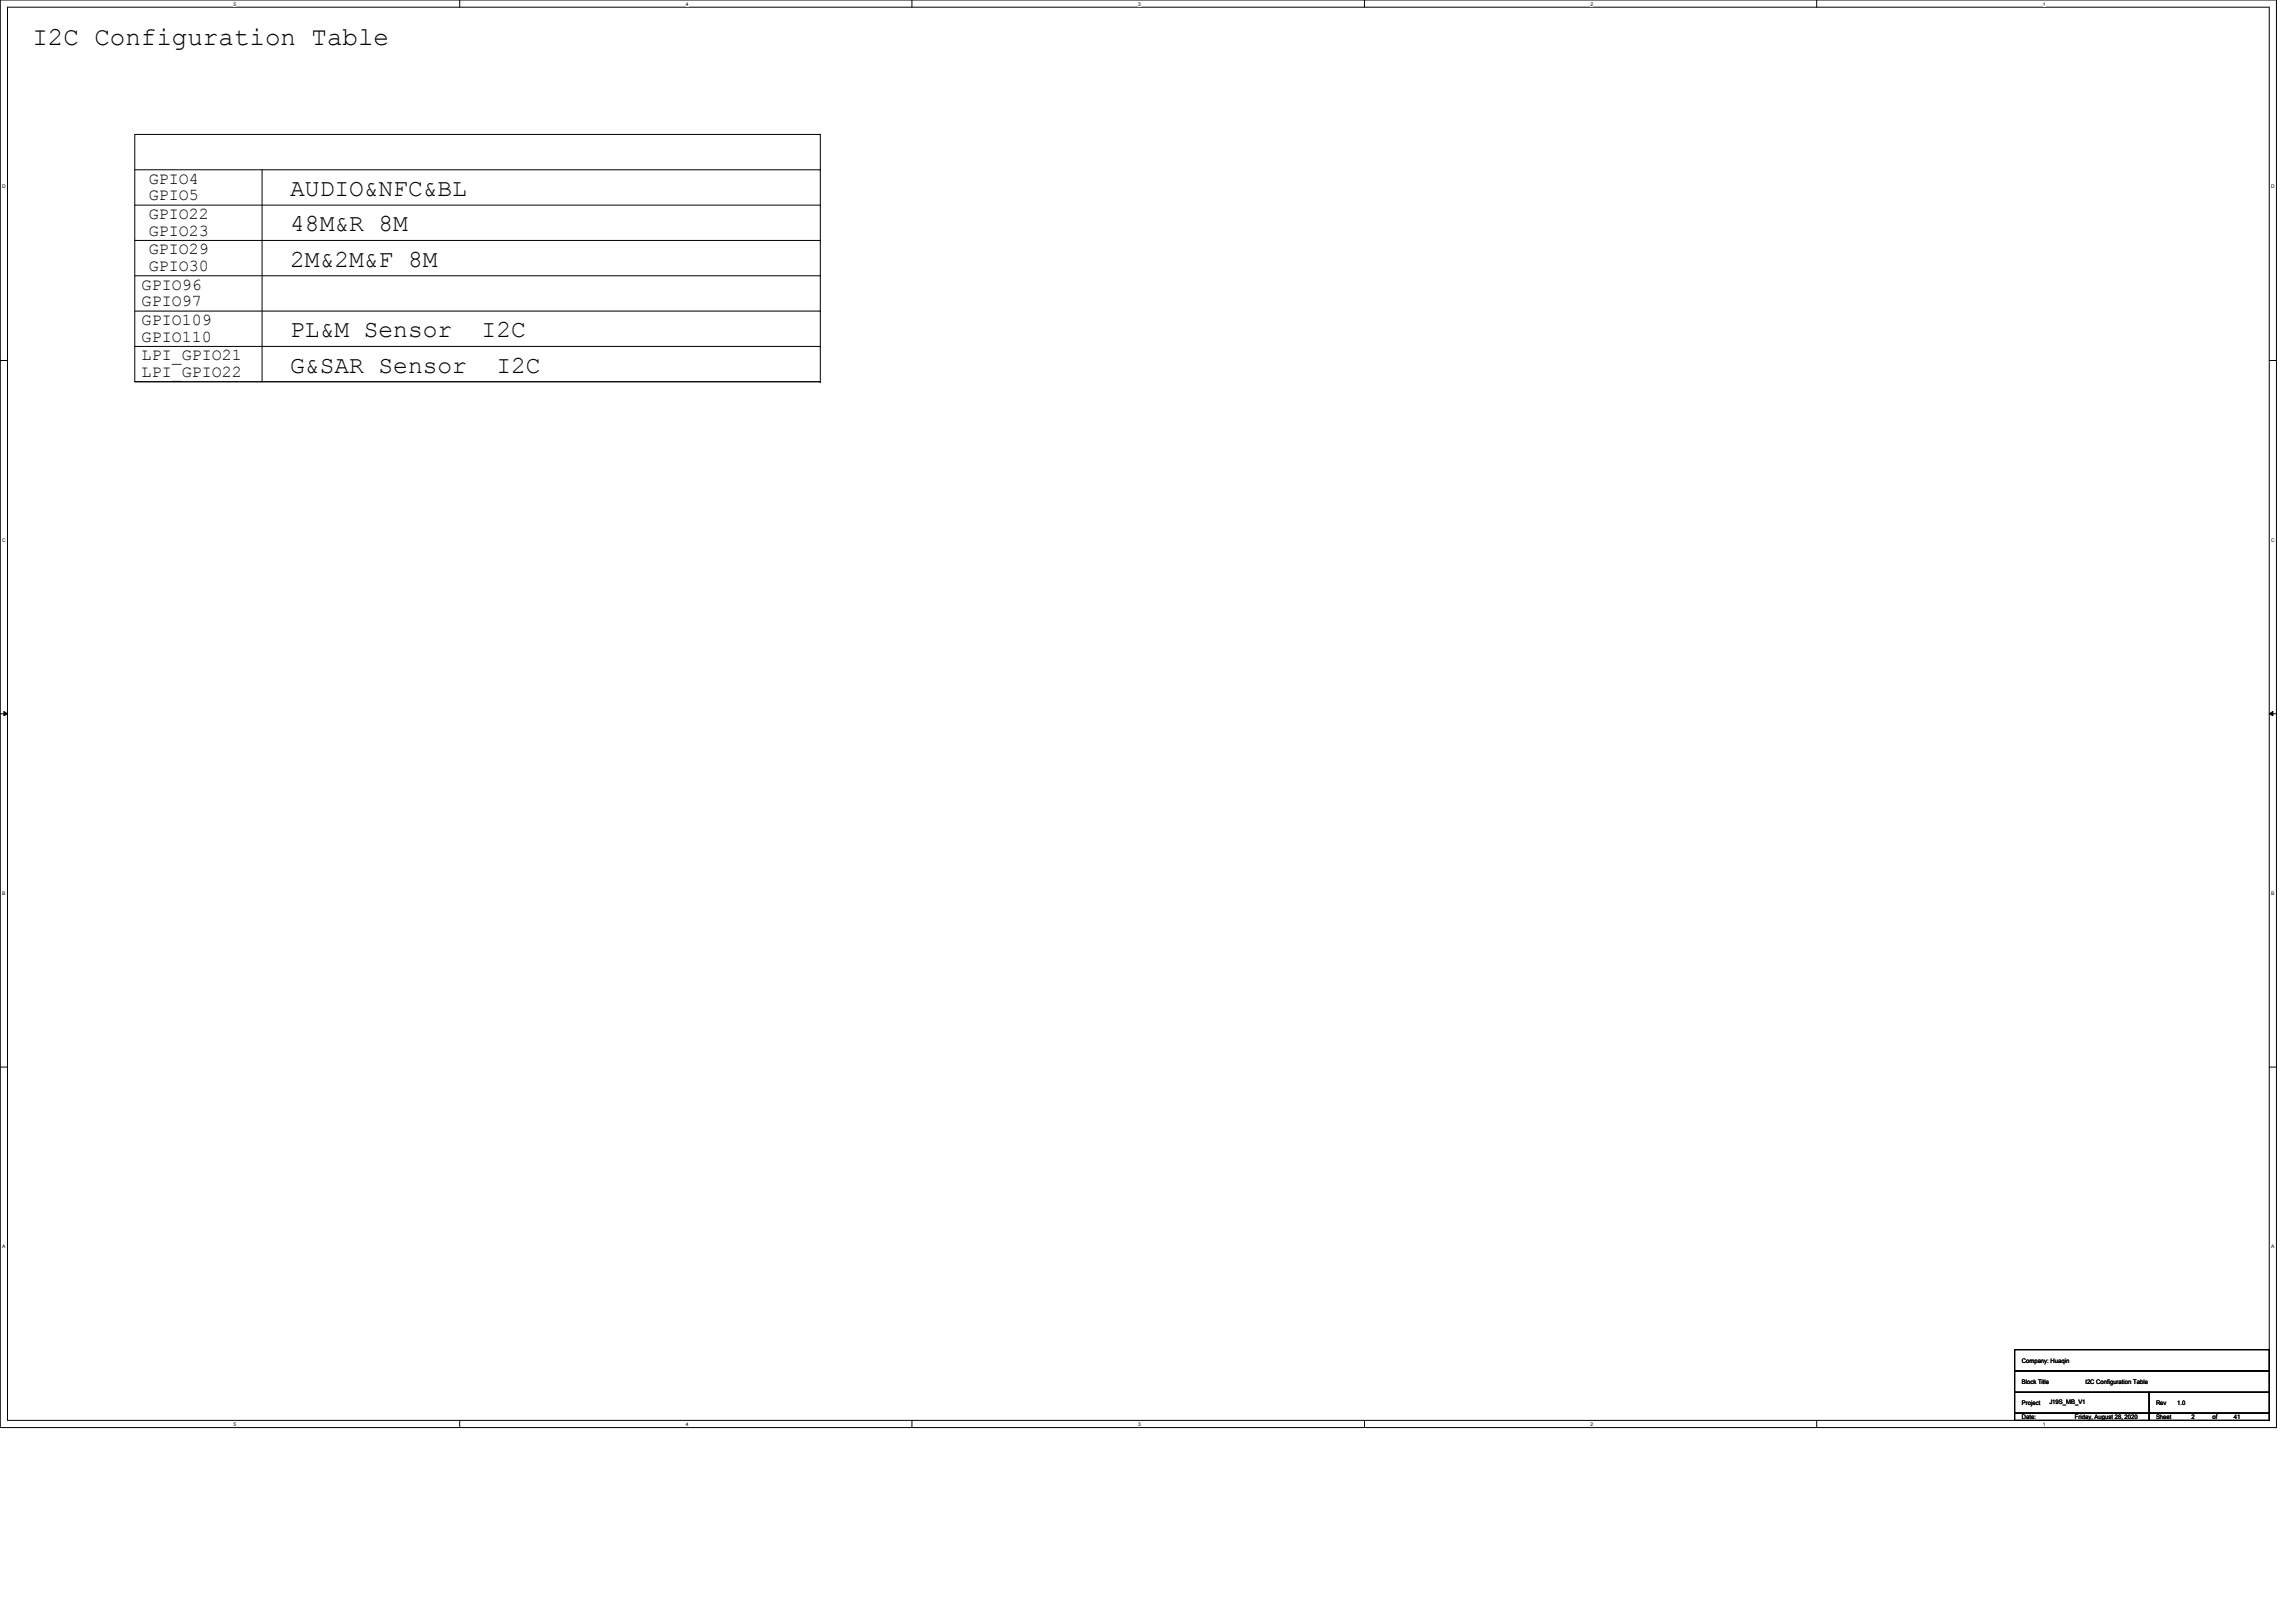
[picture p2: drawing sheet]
<svg xmlns="http://www.w3.org/2000/svg" width="297mm" height="210mm" viewBox="0 0 297 210" stroke-linecap="round" stroke-linejoin="round" font-family="sans-serif">
<defs><g id="words">
<text font-size="3.3" x="4.2" y="5.9">I2C Configuration Table</text>
<g font-size="3.2">
<text x="37.5" y="29.9">48M&amp;R 8M</text>
<text x="37.5" y="25.4">AUDIO&amp;NFC&amp;BL</text>
<text x="37.5" y="34.5">2M&amp;2M&amp;F 8M</text>
<text x="37.5" y="43.6">PL&amp;M Sensor</text>
<text x="62.3" y="43.6">I2C</text>
<text x="37.5" y="48.2">G&amp;SAR Sensor</text>
<text x="64.2" y="48.2">I2C</text>
</g>
<g font-size="2.2">
<text x="19.3" y="23.7">GPIO4</text>
<text x="19.3" y="25.9">GPIO5</text>
<text x="19.3" y="28.3">GPIO22</text>
<text x="19.3" y="30.5">GPIO23</text>
<text x="19.3" y="32.9">GPIO29</text>
<text x="19.3" y="35.1">GPIO30</text>
<text x="18.3" y="37.5">GPIO96</text>
<text x="18.3" y="39.6">GPIO97</text>
<text x="18.3" y="42">GPIO109</text>
<text x="18.3" y="44.2">GPIO110</text>
<text x="18.3" y="46.6">LPI_GPIO21</text>
<text x="18.3" y="48.8">LPI_GPIO22</text>
</g>
<g font-size=".8">
<text x="261.6" y="179.1">Block Title</text>
<text x="261.6" y="176.4">Company: Huaqin</text>
<text x="269.8" y="179.1">I2C Configuration Table</text>
<text x="261.6" y="181.8">Project</text>
<text x="261.6" y="183.6">Date:</text>
<text x="265.1" y="181.7">J19S_MB_V1</text>
<text x="268.4" y="183.6">Friday, August 28, 2020</text>
<text x="278.9" y="181.8">Rev</text>
<text x="278.9" y="183.6">Sheet</text>
<text x="281.7" y="181.8">1.0</text>
<text x="283.5" y="183.6">2</text>
<text x="286.3" y="183.6">of</text>
<text x="289" y="183.6">41</text>
</g>
<g font-size=".6">
<text x="30.2" y=".7">5</text>
<text x="88.7" y=".7">4</text>
<text x="147.2" y=".7">3</text>
<text x="205.8" y=".7">2</text>
<text x="264.3" y=".7">1</text>
<text x=".3" y="24.4">D</text>
<text x="293.8" y="24.4">D</text>
<text x=".3" y="70.1">C</text>
<text x="293.8" y="70.1">C</text>
<text x=".3" y="115.8">B</text>
<text x="293.8" y="115.8">B</text>
<text x=".3" y="161.5">A</text>
<text x="293.8" y="161.5">A</text>
<text x="30.2" y="184.5">5</text>
<text x="88.7" y="184.5">4</text>
<text x="147.2" y="184.5">3</text>
<text x="205.8" y="184.5">2</text>
<text x="264.3" y="184.5">1</text>
</g>
</g></defs>
<path d="M0 0h294.5v184.7h-294.5zM1 .9h292.6v182.9h-292.6z" fill="none" stroke="#000" stroke-width=".13"/>
<g fill="#fff">
<path d="M30.2 .1h.4v.7h-.4z"/>
<path d="M30.2 183.9h.4v.8h-.4z"/>
</g>
<path d="M59.5 0v.9M59.5 183.8v.9" fill="none" stroke="#000" stroke-width=".13"/>
<g fill="#fff">
<path d="M88.7 .1h.4v.7h-.4z"/>
<path d="M88.7 183.9h.4v.8h-.4z"/>
</g>
<path d="M118 0v.9M118 183.8v.9" fill="none" stroke="#000" stroke-width=".13"/>
<g fill="#fff">
<path d="M147.2 .1h.4v.7h-.4z"/>
<path d="M147.2 183.9h.4v.8h-.4z"/>
</g>
<path d="M176.5 0v.9M176.5 183.8v.9" fill="none" stroke="#000" stroke-width=".13"/>
<g fill="#fff">
<path d="M205.8 .1h.3v.7h-.3z"/>
<path d="M205.8 183.9h.3v.8h-.3z"/>
</g>
<path d="M235 0v.9M235 183.8v.9" fill="none" stroke="#000" stroke-width=".13"/>
<g fill="#fff">
<path d="M264.3 .1h.3v.7h-.3z"/>
<path d="M264.3 183.9h.3v.8h-.3z"/>
<path d="M.3 23.8h.5v.7h-.5z"/>
<path d="M293.8 23.8h.5v.7h-.5z"/>
<path d="M.3 69.5h.5v.7h-.5z"/>
<path d="M293.8 69.5h.5v.7h-.5z"/>
</g>
<path d="M0 46.7h1M293.6 46.7h.9" fill="none" stroke="#000" stroke-width=".13"/>
<g fill="#fff">
<path d="M.3 115.2h.4v.8h-.4z"/>
<path d="M293.8 115.2h.5v.8h-.5z"/>
</g>
<path d="M0 92.4h1M.5 92.1l.5 .3-.5 .2zM293.6 92.4l.4-.3v.5zM293.6 92.4h.9" fill="none" stroke="#000" stroke-width=".13"/>
<path d="M.5 92.1l.5 .3-.5 .2zM293.6 92.4l.4-.3v.5z" fill="#000"/>
<g fill="#fff">
<path d="M.3 161h.4v.7h-.4z"/>
<path d="M293.8 161h.4v.7h-.4z"/>
</g>
<g fill="none" stroke="#000" stroke-width=".13">
<path d="M17.4 17.4h88.7v32h-88.7zM17.4 22h88.7M17.4 35.7h88.7M17.4 31.1h88.7M17.4 26.5h88.7M33.9 22v27.4M106.1 22h.1M106.1 35.7h.1M106.1 31.1h.1M106.1 26.5h.1M17.4 44.8h88.7M17.4 40.3h88.7"/>
<path d="M17.4 49.4h88.7M106.1 44.8h.1M106.1 40.3h.1M106.1 49.4h.1M0 138.1h1M293.6 138.1h.9M260.6 174.7h33v2.7h-33zM260.6 177.4h33v2.8h-33zM260.6 180.2h17.4v2.7h-17.4zM260.6 182.9h17.4v.9h-17.4zM278 182.9h15.6v.9h-15.6zM278 180.2h15.6v2.7h-15.6z"/>
</g>
<use href="#words"/>
</svg>
